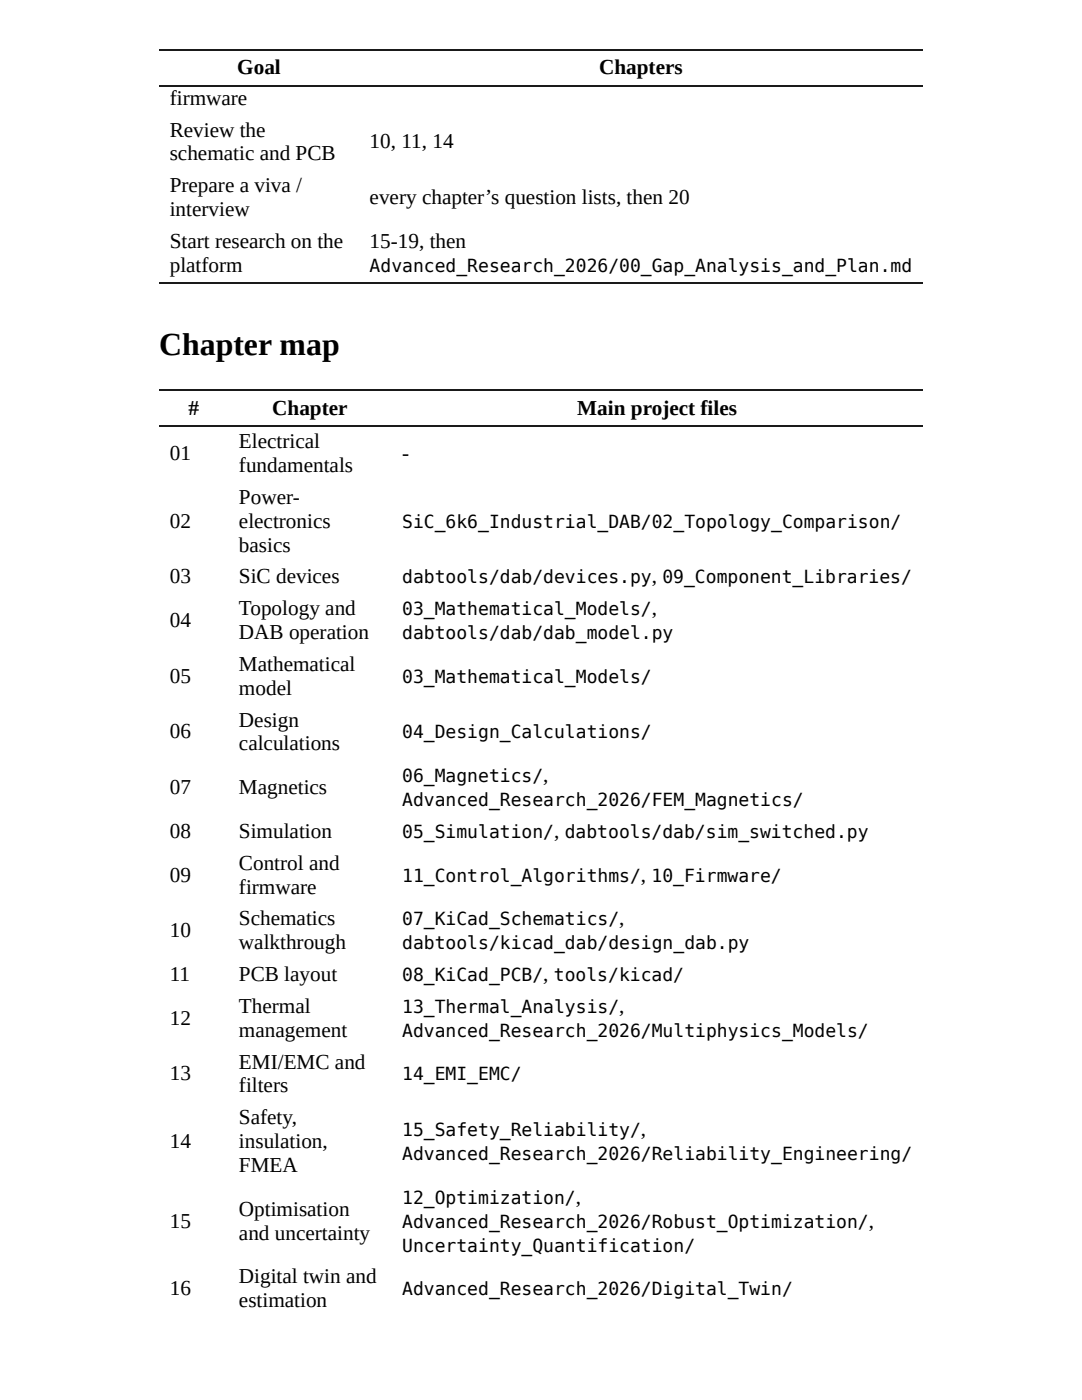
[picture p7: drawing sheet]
<svg xmlns="http://www.w3.org/2000/svg" width="216mm" height="279mm" viewBox="0 0 216 279" stroke-linecap="round" stroke-linejoin="round" font-family="sans-serif">
<defs><g id="words">
<text font-size="6.3" x="31.7" y="70.9">Chapter map</text>
<g font-size="4.2">
<text x="47.3" y="14.8">Goal</text>
<text x="119.5" y="14.8">Chapters</text>
<text x="33.9" y="20.9">firmware</text>
<text x="33.9" y="27.3">Review the</text>
<text x="73.8" y="29.6">10, 11, 14</text>
<text x="33.9" y="32">schematic and PCB</text>
<text x="33.9" y="38.4">Prepare a viva /</text>
<text x="73.8" y="40.7">every chapter’s question lists, then 20</text>
<text x="33.9" y="43.1">interview</text>
<text x="33.9" y="49.5">Start research on the</text>
<text x="73.8" y="49.5">15-19, then</text>
<text x="33.9" y="54.2">platform</text>
<text x="37.6" y="82.8">#</text>
<text x="54.3" y="82.8">Chapter</text>
<text x="115.2" y="82.8">Main project files</text>
<text x="47.7" y="89.4">Electrical</text>
<text x="33.9" y="91.8">01</text>
<text x="47.7" y="94.2">fundamentals</text>
<text x="80.3" y="91.8">-</text>
<text x="47.7" y="100.5">Power-</text>
<text x="33.9" y="105.3">02</text>
<text x="47.7" y="105.3">electronics</text>
<text x="47.7" y="110.1">basics</text>
<text x="33.9" y="116.4">03</text>
<text x="47.7" y="116.4">SiC devices</text>
<text x="130.1" y="116.4">,</text>
<text x="33.9" y="125.1">04</text>
<text x="47.7" y="122.8">Topology and</text>
<text x="130.1" y="122.8">,</text>
<text x="47.7" y="127.5">DAB operation</text>
<text x="33.9" y="136.3">05</text>
<text x="47.7" y="133.9">Mathematical</text>
<text x="47.7" y="138.6">model</text>
<text x="33.9" y="147.4">06</text>
<text x="47.7" y="145">Design</text>
<text x="47.7" y="149.8">calculations</text>
<text x="33.9" y="158.5">07</text>
<text x="47.7" y="158.5">Magnetics</text>
<text x="108.4" y="156.1">,</text>
<text x="33.9" y="167.2">08</text>
<text x="47.7" y="167.2">Simulation</text>
<text x="110.6" y="167.2">,</text>
<text x="47.7" y="173.6">Control and</text>
<text x="33.9" y="175.9">09</text>
<text x="47.7" y="178.3">firmware</text>
<text x="127.9" y="175.9">,</text>
<text x="47.7" y="184.7">Schematics</text>
<text x="123.6" y="184.7">,</text>
<text x="33.9" y="187.1">10</text>
<text x="47.7" y="189.4">walkthrough</text>
<text x="33.9" y="195.8">11</text>
<text x="47.7" y="195.8">PCB layout</text>
<text x="108.4" y="195.8">,</text>
<text x="47.7" y="202.1">Thermal</text>
<text x="123.6" y="202.1">,</text>
<text x="33.9" y="204.5">12</text>
<text x="47.7" y="206.9">management</text>
<text x="33.9" y="215.6">13</text>
<text x="47.7" y="213.3">EMI/EMC and</text>
<text x="47.7" y="218">filters</text>
<text x="47.7" y="224.4">Safety,</text>
<text x="127.9" y="226.7">,</text>
<text x="33.9" y="229.1">14</text>
<text x="47.7" y="229.1">insulation,</text>
<text x="47.7" y="233.9">FMEA</text>
<text x="33.9" y="245">15</text>
<text x="47.7" y="242.6">Optimisation</text>
<text x="114.9" y="240.2">,</text>
<text x="173.4" y="245">,</text>
<text x="47.7" y="247.4">and uncertainty</text>
<text x="47.7" y="256.1">Digital twin and</text>
<text x="33.9" y="258.5">16</text>
<text x="47.7" y="260.9">estimation</text>
</g>
<g font-size="3.6">
<text x="73.8" y="54.2">Advanced_Research_2026/00_Gap_Analysis_and_Plan.md</text>
<text x="80.3" y="105.3">SiC_6k6_Industrial_DAB/02_Topology_Comparison/</text>
<text x="80.3" y="116.4">dabtools/dab/devices.py 09_Component_Libraries/</text>
<text x="80.3" y="122.8">03_Mathematical_Models/</text>
<text x="80.3" y="127.5">dabtools/dab/dab_model.py</text>
<text x="80.3" y="136.3">03_Mathematical_Models/</text>
<text x="80.3" y="147.4">04_Design_Calculations/</text>
<text x="80.3" y="156.1">06_Magnetics/</text>
<text x="80.3" y="160.9">Advanced_Research_2026/FEM_Magnetics/</text>
<text x="80.3" y="167.2">05_Simulation/ dabtools/dab/sim_switched.py</text>
<text x="80.3" y="175.9">11_Control_Algorithms/ 10_Firmware/</text>
<text x="80.3" y="184.7">07_KiCad_Schematics/</text>
<text x="80.3" y="189.4">dabtools/kicad_dab/design_dab.py</text>
<text x="80.3" y="195.8">08_KiCad_PCB/ tools/kicad/</text>
<text x="80.3" y="202.1">13_Thermal_Analysis/</text>
<text x="80.3" y="206.9">Advanced_Research_2026/Multiphysics_Models/</text>
<text x="80.3" y="215.6">14_EMI_EMC/</text>
<text x="80.3" y="226.7">15_Safety_Reliability/</text>
<text x="80.3" y="231.5">Advanced_Research_2026/Reliability_Engineering/</text>
<text x="80.3" y="240.2">12_Optimization/</text>
<text x="80.3" y="245">Advanced_Research_2026/Robust_Optimization/</text>
<text x="80.3" y="249.8">Uncertainty_Quantification/</text>
<text x="80.3" y="258.5">Advanced_Research_2026/Digital_Twin/</text>
</g>
</g></defs>
<path d="M31.7 9.9h152.4M31.7 17.1h152.4M31.7 56.5h152.4M31.7 77.9h152.4M31.7 85.1h152.4" fill="none" stroke="#1a1a1a" stroke-width=".26"/>
<use href="#words"/>
</svg>
